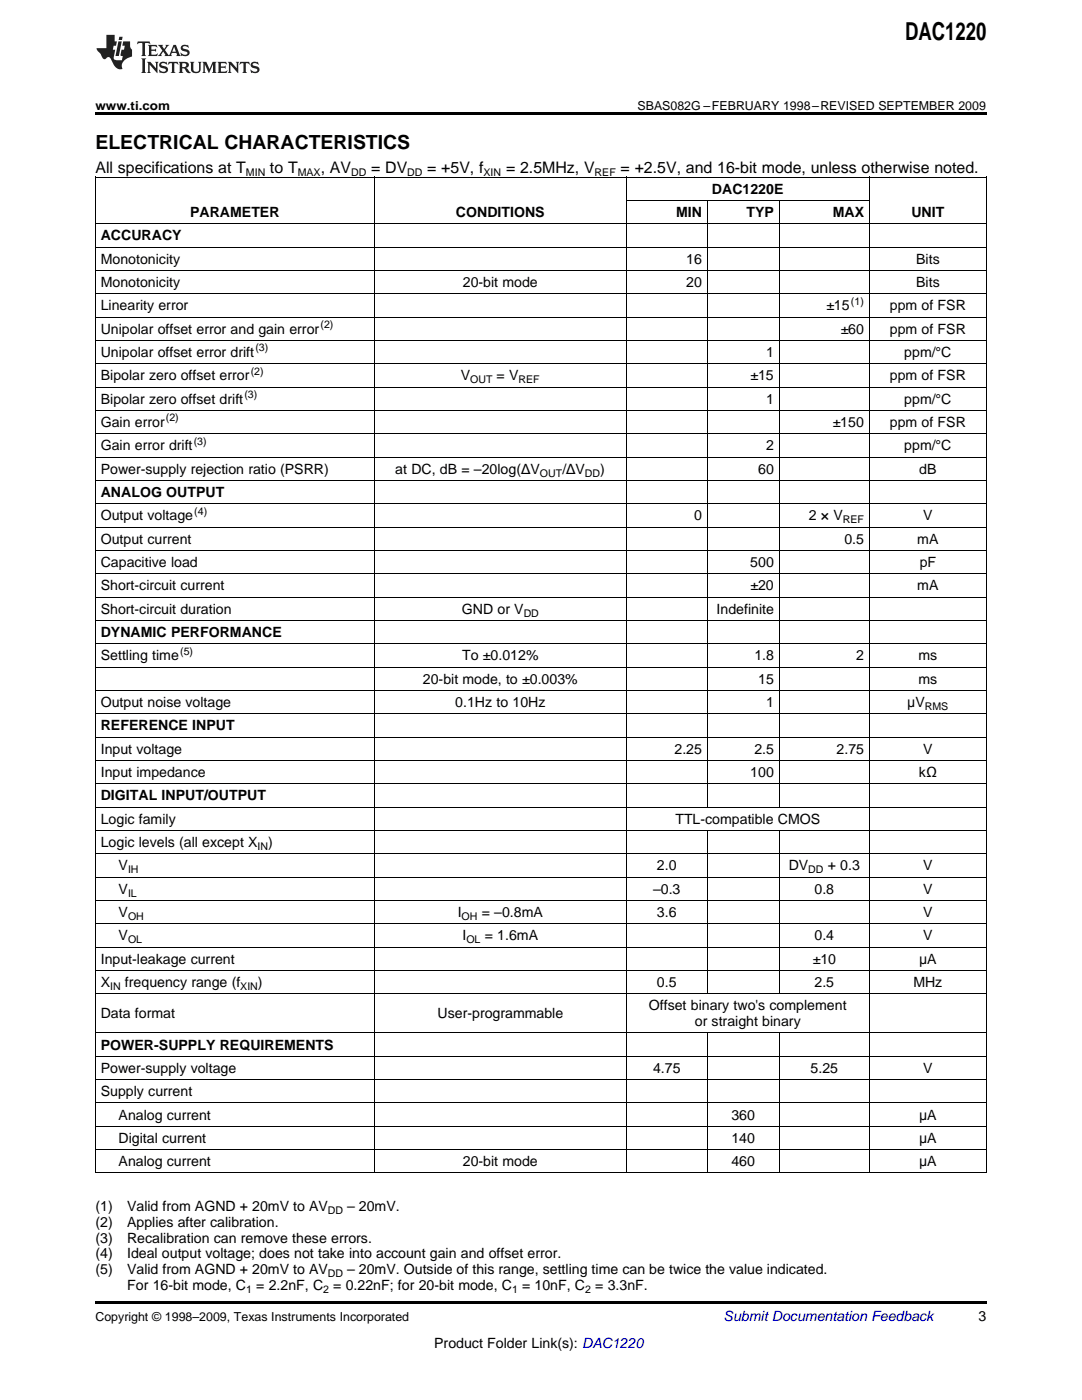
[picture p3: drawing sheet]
<svg xmlns="http://www.w3.org/2000/svg" width="216mm" height="279mm" viewBox="0 0 216 279" stroke-linecap="round" stroke-linejoin="round" font-family="sans-serif">
<defs><g id="words">
<text font-size="4.9" x="180.6" y="7.9">DAC1220</text>
<text font-size="3.9" x="19" y="29.7">ELECTRICAL CHARACTERISTICS</text>
<g font-size="3.2">
<text x="19" y="34.4">All specifications at T</text>
<text x="53.9" y="34.4">to T</text>
<text x="64" y="34.4">, AV</text>
<text x="74.1" y="34.4">= DV</text>
<text x="85.2" y="34.4">= +5V, f</text>
<text x="101" y="34.4">= 2.5MHz, V</text>
<text x="123.8" y="34.4">= +2.5V, and 16-bit mode, unless otherwise noted.</text>
</g>
<g font-size="2.8">
<text x="142.1" y="38.7">DAC1220E</text>
<text x="20.1" y="48">ACCURACY</text>
<text x="37.9" y="43.3">PARAMETER</text>
<text x="91" y="43.3">CONDITIONS</text>
<text x="134.9" y="43.3">MIN</text>
<text x="148.9" y="43.3">TYP</text>
<text x="166.2" y="43.3">MAX</text>
<text x="181.9" y="43.3">UNIT</text>
<text x="20.1" y="52.6">Monotonicity</text>
<text x="136.9" y="52.6">16</text>
<text x="182.8" y="52.6">Bits</text>
<text x="20.1" y="57.3">Monotonicity</text>
<text x="92.4" y="57.3">20-bit mode</text>
<text x="136.9" y="57.3">20</text>
<text x="182.8" y="57.3">Bits</text>
<text x="20.1" y="61.9">Linearity error</text>
<text x="164.9" y="61.9">±15</text>
<text x="177.6" y="61.9">ppm of FSR</text>
<text x="20.1" y="66.6">Unipolar offset error and gain error</text>
<text x="20.1" y="71.3">Unipolar offset error drift</text>
<text x="152.9" y="71.3">1</text>
<text x="167.7" y="66.6">±60</text>
<text x="177.6" y="66.6">ppm of FSR</text>
<text x="180.4" y="71.3">ppm/°C</text>
<text x="20.1" y="75.9">Bipolar zero offset error</text>
<text x="91.9" y="75.9">V</text>
<text x="99.1" y="75.9">= V</text>
<text x="149.8" y="75.9">±15</text>
<text x="177.6" y="75.9">ppm of FSR</text>
<text x="20.1" y="80.6">Bipolar zero offset drift</text>
<text x="152.9" y="80.6">1</text>
<text x="180.4" y="80.6">ppm/°C</text>
<text x="20.1" y="85.2">Gain error</text>
<text x="20.1" y="89.9">Gain error drift</text>
<text x="152.9" y="89.9">2</text>
<text x="166.2" y="85.2">±150</text>
<text x="177.6" y="85.2">ppm of FSR</text>
<text x="180.4" y="89.9">ppm/°C</text>
<text x="20.1" y="94.5">Power-supply rejection ratio (PSRR)</text>
<text x="78.9" y="94.5">at DC, dB = –20log(ΔV</text>
<text x="112.2" y="94.5">/ΔV</text>
<text x="119.8" y="94.5">)</text>
<text x="151.3" y="94.5">60</text>
<text x="183.4" y="94.5">dB</text>
<text x="20.1" y="99.2">ANALOG OUTPUT</text>
<text x="20.1" y="103.9">Output voltage</text>
<text x="138.5" y="103.9">0</text>
<text x="161.4" y="103.9">2 × V</text>
<text x="184.2" y="103.9">V</text>
<text x="20.1" y="108.5">Output current</text>
<text x="20.1" y="113.2">Capacitive load</text>
<text x="149.7" y="113.2">500</text>
<text x="168.5" y="108.5">0.5</text>
<text x="183" y="108.5">mA</text>
<text x="183.5" y="113.2">pF</text>
<text x="20.1" y="117.8">Short-circuit current</text>
<text x="149.8" y="117.8">±20</text>
<text x="183" y="117.8">mA</text>
<text x="20.1" y="122.5">Short-circuit duration</text>
<text x="92.1" y="122.5">GND or V</text>
<text x="143" y="122.5">Indefinite</text>
<text x="20.1" y="127.1">DYNAMIC PERFORMANCE</text>
<text x="20.1" y="131.8">Settling time</text>
<text x="92.2" y="131.8">To ±0.012%</text>
<text x="150.5" y="131.8">1.8</text>
<text x="170.9" y="131.8">2</text>
<text x="183.3" y="131.8">ms</text>
<text x="84.4" y="136.5">20-bit mode, to ±0.003%</text>
<text x="151.3" y="136.5">15</text>
<text x="183.3" y="136.5">ms</text>
<text x="20.1" y="141.1">Output noise voltage</text>
<text x="90.8" y="141.1">0.1Hz to 10Hz</text>
<text x="152.9" y="141.1">1</text>
<text x="181" y="141.1">μV</text>
<text x="20.1" y="145.8">REFERENCE INPUT</text>
<text x="20.1" y="150.4">Input voltage</text>
<text x="20.1" y="155.1">Input impedance</text>
<text x="134.6" y="150.4">2.25</text>
<text x="149.7" y="155.1">100</text>
<text x="150.5" y="150.4">2.5</text>
<text x="166.9" y="150.4">2.75</text>
<text x="183.4" y="155.1">kΩ</text>
<text x="184.2" y="150.4">V</text>
<text x="20.1" y="159.7">DIGITAL INPUT/OUTPUT</text>
<text x="20.1" y="164.4">Logic family</text>
<text x="134.8" y="164.4">TTL-compatible CMOS</text>
<text x="20.1" y="169.1">Logic levels (all except X</text>
<text x="23.7" y="173.7">V</text>
<text x="53.5" y="169.1">)</text>
<text x="131.1" y="173.7">2.0</text>
<text x="157.4" y="173.7">DV</text>
<text x="165.2" y="173.7">+ 0.3</text>
<text x="184.2" y="173.7">V</text>
<text x="23.7" y="178.4">V</text>
<text x="130.3" y="178.4">–0.3</text>
<text x="162.5" y="178.4">0.8</text>
<text x="184.2" y="178.4">V</text>
<text x="23.7" y="183">V</text>
<text x="91.3" y="183">I</text>
<text x="96.1" y="183">= –0.8mA</text>
<text x="131.1" y="183">3.6</text>
<text x="184.2" y="183">V</text>
<text x="23.7" y="187.7">V</text>
<text x="92.3" y="187.7">I</text>
<text x="96.7" y="187.7">= 1.6mA</text>
<text x="162.5" y="187.7">0.4</text>
<text x="184.2" y="187.7">V</text>
<text x="20.1" y="192.3">Input-leakage current</text>
<text x="20.1" y="197">X</text>
<text x="24.9" y="197">frequency range (f</text>
<text x="51.5" y="197">)</text>
<text x="131.1" y="197">0.5</text>
<text x="162.2" y="192.3">±10</text>
<text x="162.5" y="197">2.5</text>
<text x="182.2" y="197">MHz</text>
<text x="183.4" y="192.3">μA</text>
<text x="20.1" y="203.2">Data format</text>
<text x="87.3" y="203.2">User-programmable</text>
<text x="129.5" y="201.6">Offset binary two's complement</text>
<text x="20.1" y="209.5">POWER-SUPPLY REQUIREMENTS</text>
<text x="138.6" y="204.8">or straight binary</text>
<text x="20.1" y="214.1">Power-supply voltage</text>
<text x="130.3" y="214.1">4.75</text>
<text x="161.7" y="214.1">5.25</text>
<text x="184.2" y="214.1">V</text>
<text x="20.1" y="218.8">Supply current</text>
<text x="23.7" y="223.4">Analog current</text>
<text x="145.9" y="223.4">360</text>
<text x="183.4" y="223.4">μA</text>
<text x="23.7" y="228.1">Digital current</text>
<text x="23.7" y="232.8">Analog current</text>
<text x="92.4" y="232.8">20-bit mode</text>
<text x="145.9" y="228.1">140</text>
<text x="145.9" y="232.8">460</text>
<text x="183.4" y="228.1">μA</text>
<text x="183.4" y="232.8">μA</text>
<text x="19" y="241.6">(1)</text>
<text x="19" y="244.8">(2)</text>
<text x="25.4" y="241.6">Valid from AGND + 20mV to AV</text>
<text x="25.4" y="244.8">Applies after calibration.</text>
<text x="69.3" y="241.6">– 20mV.</text>
<text x="19" y="248">(3)</text>
<text x="19" y="251.1">(4)</text>
<text x="25.4" y="248">Recalibration can remove these errors.</text>
<text x="25.4" y="251.1">Ideal output voltage; does not take into account gain and offset error.</text>
<text x="19" y="254.3">(5)</text>
<text x="25.4" y="254.3">Valid from AGND + 20mV to AV</text>
<text x="25.4" y="257.5">For 16-bit mode, C</text>
<text x="51.1" y="257.5">= 2.2nF, C</text>
<text x="66.5" y="257.5">= 0.22nF; for 20-bit mode, C</text>
<text x="69.3" y="254.3">– 20mV. Outside of this range, settling time can be twice the value indicated.</text>
<text x="104.2" y="257.5">= 10nF, C</text>
<text x="118.8" y="257.5">= 3.3nF.</text>
<text x="195.3" y="263.6">3</text>
<text x="86.6" y="269">Product Folder Link(s): DAC1220</text>
</g>
<text font-size="2.8" fill="#0000c8" x="144.4" y="263.6">Submit Documentation Feedback</text>
<g font-size="2.5">
<text x="19" y="21.9">www.ti.com...................................................................................................................................... SBAS082G –FEBRUARY 1998–REVISED SEPTEMBER 2009</text>
<text x="19" y="263.6">Copyright © 1998–2009, Texas Instruments Incorporated</text>
</g>
<g font-size="2.1">
<text x="49.1" y="35.1">MIN</text>
<text x="59.4" y="35.1">MAX</text>
<text x="70.1" y="35.1">DD</text>
<text x="81.2" y="35.1">DD</text>
<text x="96.5" y="35.1">XIN</text>
<text x="118.6" y="35.1">REF</text>
<text x="64" y="65.5">(2)</text>
<text x="169.8" y="60.8">(1)</text>
<text x="51" y="70.1">(3)</text>
<text x="50" y="74.8">(2)</text>
<text x="93.8" y="76.5">OUT</text>
<text x="103.5" y="76.5">REF</text>
<text x="48.8" y="79.4">(3)</text>
<text x="33.1" y="84.1">(2)</text>
<text x="38.7" y="88.8">(3)</text>
<text x="107.7" y="95.1">OUT</text>
<text x="116.7" y="95.1">DD</text>
<text x="38.8" y="102.7">(4)</text>
<text x="168.2" y="104.4">REF</text>
<text x="104.5" y="123">DD</text>
<text x="35.9" y="130.7">(5)</text>
<text x="184.5" y="141.7">RMS</text>
<text x="51.4" y="169.6">IN</text>
<text x="25.5" y="174.3">IH</text>
<text x="25.5" y="178.9">IL</text>
<text x="161.3" y="174.3">DD</text>
<text x="25.5" y="183.6">OH</text>
<text x="92.1" y="183.6">OH</text>
<text x="25.5" y="188.2">OL</text>
<text x="93.1" y="188.2">OL</text>
<text x="22" y="197.6">IN</text>
<text x="47.9" y="197.6">XIN</text>
<text x="65.4" y="242.2">DD</text>
<text x="65.4" y="254.9">DD</text>
<text x="49.1" y="258.1">1</text>
<text x="64.5" y="258.1">2</text>
<text x="102.2" y="258.1">1</text>
<text x="116.8" y="258.1">2</text>
</g>
</g></defs>
<g fill="#231f20">
<path d="M27.5 8.3l-.1 .5 .4-.2h.6v.1v2.1l-.2 .4h1l-.3-.4v-2.1l.1-.1h.5l.5 .2-.2-.5zM29.5 9l.2 .3v1.5l-.2 .4h1.8l.2-.6a1.04 1.04 0 0 1-1.3 .2v-.7h.6l.3 .2v-.6l-.3 .2h-.6v-.6l.8-.1 .4 .3-.2-.5zM31.5 9l.9 1.1-.9 1.1h.8l-.2-.2 .5-.7 .4 .7-.2 .2h1.5l-.1-.2 .1-.4h.9l.1 .4-.2 .2h1l-.3-.3-.7-1.9h-.5l-.9 2-.8-1 .9-1h-.8l.1 .3-.3 .5-.4-.6 .2-.2zM34.7 9.3l.4 1h-.7zM36.3 9.1a.63 .63 0 0 0-.2 .7 .63 .63 0 0 0 .6 .4l.6 .2 .1 .2a.75 .75 0 0 1-.7 .4 .75 .75 0 0 1-.6-.5l.1 .7 .1-.1a1.11 1.11 0 0 0 1.5-.6 1.13 1.13 0 0 0-1.2-.8l-.1-.4a1.04 1.04 0 0 1 1.2 .2l-.2-.5-.1 .1-.5-.2zM28.2 11.7l.2 .3v2.2l-.2 .4h1l-.3-.4v-2.2l.3-.3zM29.3 12.3l.3 .4v1.5l-.3 .4h.8l-.2-.4v-1.3l1.5 1.7v-1.9l.2-.4h-.7l.2 .4v.9l-1.1-1.3zM32 12.5a.62 .62 0 0 0-.2 .7 .62 .62 0 0 0 .6 .4l.6 .1 .1 .3a.76 .76 0 0 1-.7 .3 .76 .76 0 0 1-.6-.4l.1 .7 .1-.1a1.11 1.11 0 0 0 1.5-.6 1.13 1.13 0 0 0-1.2-.8l-.1-.4a1.04 1.04 0 0 1 1.2 .2l-.2-.6-.1 .1-.5-.1zM33.7 12.3l-.2 .7a.61 .61 0 0 1 .8-.4v1.6l-.2 .4h.9l-.2-.4v-1.6a.63 .63 0 0 1 .8 .4l-.2-.7zM35.6 12.3l.3 .4v1.5l-.3 .4h1l-.2-.2v-.8l.5 .2a.76 .76 0 0 0 1.2 .7l-1-1a.58 .58 0 0 0 .6-.5 .58 .58 0 0 0-.5-.6zM36.4 12.7l.1-.1a.45 .45 0 0 1 .5 .1 .45 .45 0 0 1 .1 .5l-.7 .2zM37.9 12.3l.2 .2a2.17 2.17 0 0 0 .3 1.9 .99 .99 0 0 0 1.6-.6v-1.1l.2-.4h-.7l.2 .2a1.92 1.92 0 0 1-.2 1.8 .6 .6 0 0 1-.9-.5v-1.1l.2-.4zM40.4 12.3l.2 .4v1.5l-.2 .4h.7l-.2-.4v-1.4l.8 1.8 .8-1.8v1.4l-.2 .4h.9l-.2-.4v-1.5l.2-.4h-.8l-.6 1.5-.6-1.5zM43.4 12.3l.2 .4v1.5l-.2 .4h1.8l.2-.6a1.04 1.04 0 0 1-1.3 .2v-.7h.5l.4 .2v-.6l-.4 .2h-.5v-.7h.8l.3 .3-.1-.6zM45.5 12.3l.2 .4v1.5l-.2 .4h.7l-.2-.4v-1.3l1.5 1.7v-1.9l.2-.4h-.7l.2 .4v.9l-1.1-1.3zM47.9 12.3l-.1 .7a.61 .61 0 0 1 .8-.4v1.6l-.3 .4h1l-.3-.4 .1-1.6a.63 .63 0 0 1 .7 .4l-.1-.7zM50.2 12.5a.62 .62 0 0 0-.2 .7 .62 .62 0 0 0 .6 .4l.6 .1 .2 .3a.76 .76 0 0 1-.8 .3 .76 .76 0 0 1-.6-.4l.1 .7 .2-.1a1.11 1.11 0 0 0 1.5-.6 1.13 1.13 0 0 0-1.3-.8l-.1-.4a1.04 1.04 0 0 1 1.2 .2l-.1-.6-.2 .1-.5-.1z"/>
<path d="M21.2 7v2.6h-1.9l.1 .4 .7 .9a.91 .91 0 0 0 1 .9 .56 .56 0 0 1 .5-.4 .56 .56 0 0 1 .5 .3l.4 .8a1.53 1.53 0 0 0 1.9 1.2 1.54 1.54 0 0 1 1-2.1l.9-.3v-1.4a1.52 1.52 0 0 1-.3-1.6h-1.4l-.2 .8h.5l-.2 .8h-.4l-.2 1v.2l.4 .1-.2 .8a1.93 1.93 0 0 1-1.6-.2l.3-1.9h-.5l.2-.8h.4l.2-.8h-.4v-1.3zM23.6 8.3l-.6 2.9h.7l.6-2.9zM23.8 7.3l-.1 .7h.6l.2-.7z"/>
</g>
<path d="M19 22.5h177.8v.5h-177.8zM19 259.7h177.8v.5h-177.8z" fill="#000"/>
<g fill="none" stroke="#000" stroke-width=".2">
<path d="M19 35.3h177.8M19.1 35.3v198.7M74.7 35.3v198.7M124.9 35.3v198.7M125 40h48.5M141.1 39.9v121.1M155.5 39.9v121.1M173.4 35.3v198.7M196.8 35.3v198.7M19 58.6h177.8M19 54h177.8M19 49.3h177.8"/>
<path d="M19 44.6h177.8M19 77.2h177.8M19 72.6h177.8M19 67.9h177.8M19 63.3h177.8M19 95.9h177.8M19 91.2h177.8M19 86.6h177.8M19 81.9h177.8M19 119.2h177.8M19 114.5h177.8M19 109.8h177.8"/>
<path d="M19 105.2h177.8M19 100.5h177.8M19 137.8h177.8M19 133.1h177.8M19 128.5h177.8M19 123.8h177.8M19 156.4h177.8M19 151.7h177.8M19 147.1h177.8M19 142.4h177.8M19 179.7h177.8M19 175h177.8"/>
<path d="M19 170.4h177.8M19 165.7h177.8M19 161.1h177.8M141.1 165.7v32.6M155.5 165.7v32.6M19 198.3h177.8M19 193.7h177.8M19 189h177.8M19 184.3h177.8M19 215.5h177.8M19 210.8h177.8M19 206.1h177.8"/>
<path d="M141.1 206.1v27.9M155.5 206.1v27.9M19 234.1h177.8M19 229.4h177.8M19 224.8h177.8M19 220.1h177.8"/>
</g>
<use href="#words"/>
</svg>
